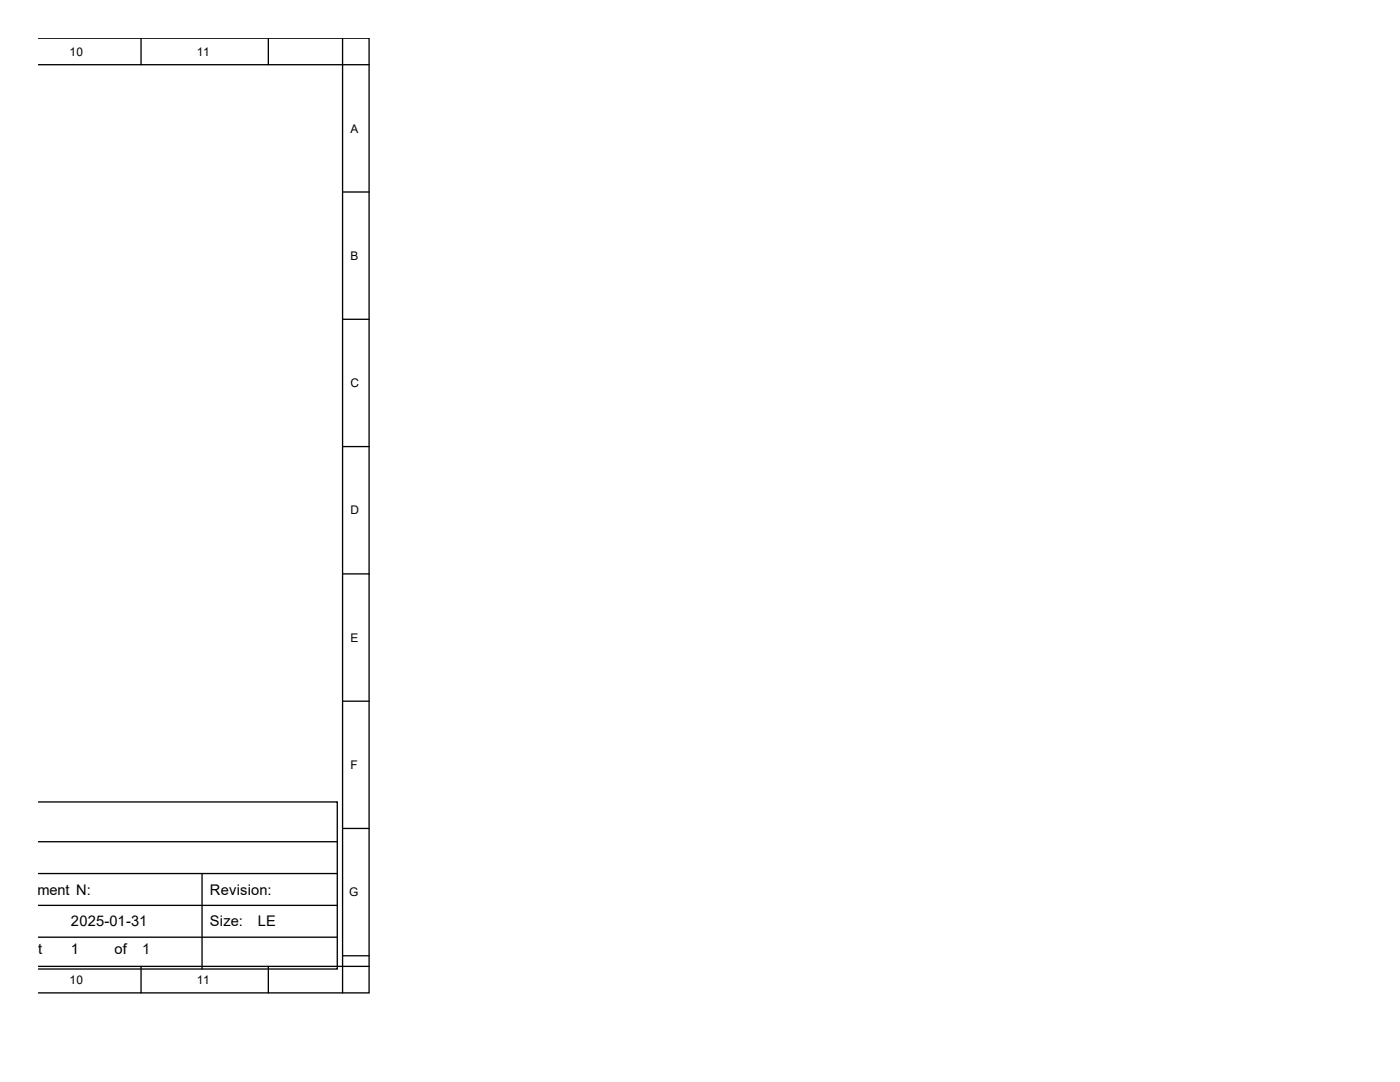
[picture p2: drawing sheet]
<svg xmlns="http://www.w3.org/2000/svg" width="279mm" height="216mm" viewBox="0 0 279 216" stroke-linecap="round" stroke-linejoin="round" font-family="sans-serif">
<defs><g id="words">
<g font-size="2.9">
<text x=".6" y="178.5">Document N:</text>
<text x="41.9" y="178.5">Revision:</text>
<text x="14.1" y="184.9">2025-01-31</text>
<text x="41.9" y="184.9">Size:</text>
<text x="51.4" y="184.9">LE</text>
<text x=".6" y="190.4">Sheet</text>
<text x="14.1" y="190.4">1</text>
<text x="22.9" y="190.4">of</text>
<text x="28.4" y="190.4">1</text>
</g>
<g font-size="2.4">
<text x="13.9" y="11.1">10</text>
<text x="39.3" y="11.1">11</text>
<text x="70" y="26.5">A</text>
<text x="70" y="51.9">B</text>
<text x="70" y="77.3">C</text>
<text x="70" y="102.7">D</text>
<text x="70" y="128.1">E</text>
<text x="70" y="153.5">F</text>
<text x="69.7" y="178.9">G</text>
<text x="13.9" y="196.3">10</text>
<text x="39.3" y="196.3">11</text>
</g>
</g></defs>
<g fill="none" stroke="#000" stroke-width=".26">
<path d="M7.6 7.6h66.1v190.5h-66.1M7.6 12.9h66.1M28.2 7.6v5.3M53.6 7.6v5.3M68.4 7.6v190.5M68.4 38.3h5.3M68.4 63.7h5.3M68.4 89.1h5.3M68.4 114.5h5.3M68.4 139.9h5.3M7.6 168h59.7M7.6 174.3h59.7"/>
<path d="M7.6 160h59.7v33.4h-59.7M40.3 174.3v19.1M68.4 165.3h5.3M7.6 180.7h59.7M7.6 187h59.7M7.6 192.8h66.1M28.2 192.8v5.3M53.6 192.8v5.3M68.4 190.7h5.3"/>
</g>
<use href="#words"/>
</svg>
